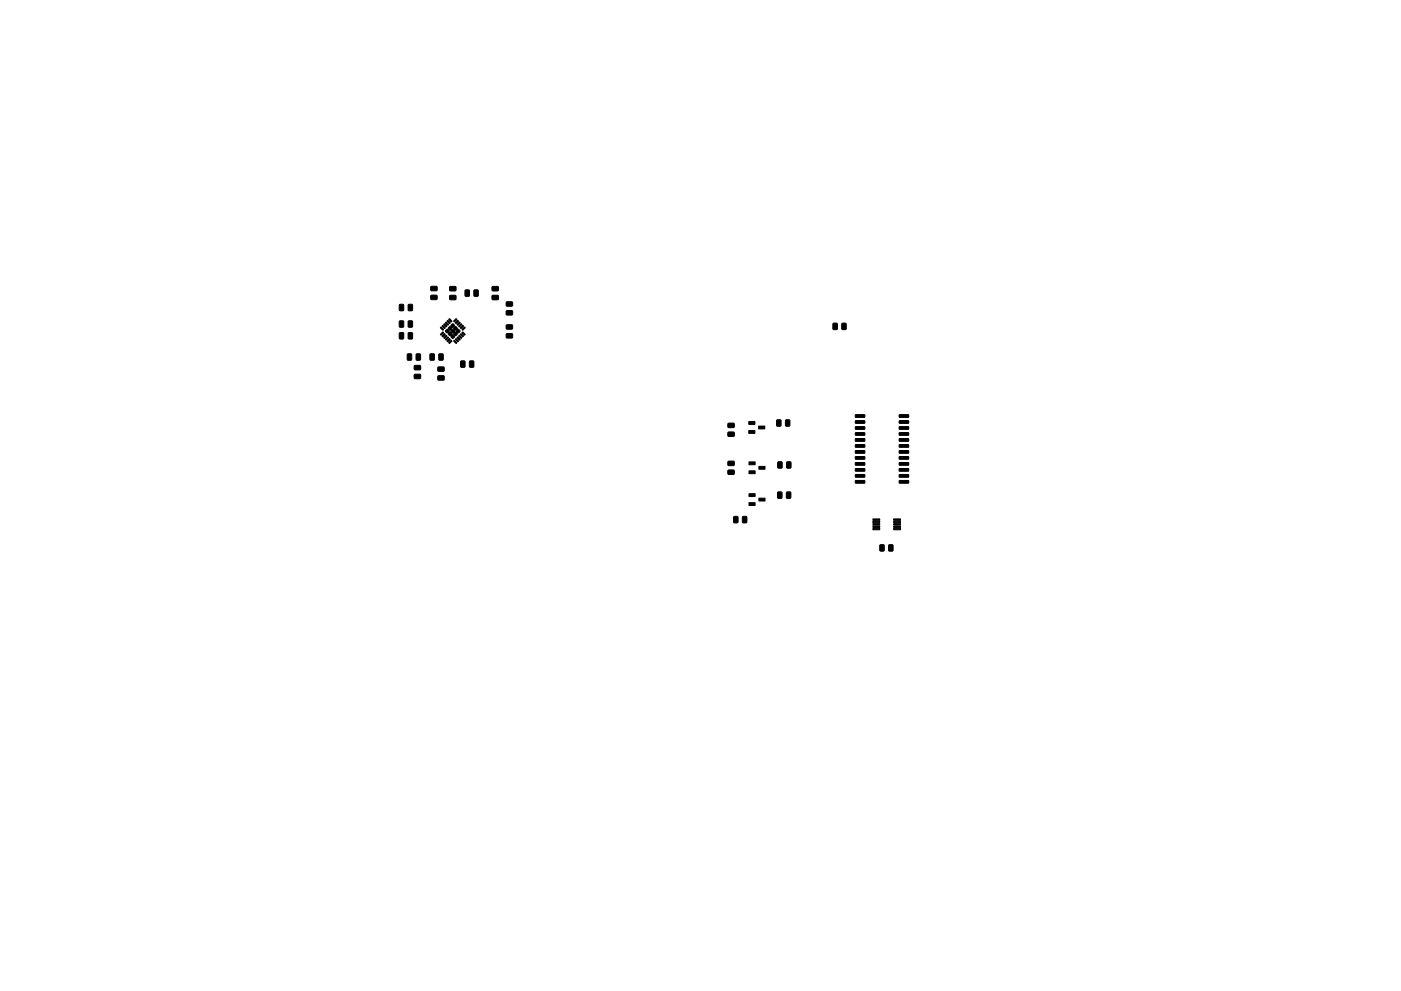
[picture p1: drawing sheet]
<svg xmlns="http://www.w3.org/2000/svg" width="297mm" height="210mm" viewBox="0 0 297 210" stroke-linecap="round" stroke-linejoin="round" font-family="sans-serif">
<g fill="#000" stroke="#000" stroke-width=".21">
<path d="M84.7 64.6l.9 .1-.1 1.2-.8-.1zM84.7 68.1l.9 .1-.1 1.2-.8-.1zM84.7 70.6l.9 .1-.1 1.2-.8-.1zM86.4 75.1l.7-.1 .2 .2v1l-.1 .2-.8-.1zM86.6 64.6l.8 .1v1.2l-.8-.1zM86.6 68.1l.7-.1 .2 .2v1l-.1 .2-.9-.1zM86.6 70.6l.8 .1v1.2l-.8-.1zM88.3 75.1l.8 .1v1.2l-.9-.1zM87.9 77.6h1.2l.1 .8h-1.3zM87.9 79.5l1.2-.1 .1 .9h-1.3zM91.2 75.1l.9 .1-.1 1.2-.8-.1zM91.4 62.7h1.2l.1 .8h-1.3z"/>
<path d="M91.4 60.8h1.2l.1 .8-1.3 .1zM93.4 69.5l.2-.1 .4 .5-.1 .2zM93.1 75.1l.8 .1v1.2l-.8-.1zM93.7 69.1l.2-.1 .5 .6-.2 .1zM93.4 70.9l.5-.5 .1 .2-.4 .5zM92.9 77.9h1.2l.1 .8-.2 .1h-1.1l-.1-.2zM92.9 79.8l1.2-.1 .1 .8-.2 .2-1.1-.1-.1-.1zM94.2 68.7l.5 .5-.1 .1-.5-.4zM93.7 71.3l.5-.5 .2 .1-.5 .6zM94.5 68.4l.1-.1 .5 .6-.2 .1zM94.1 71.6l.5-.5 .1 .2-.4 .5zM94.5 70.1l.4-.2 .3 .4-.4 .3-.3-.3z"/>
<path d="M94.8 68.1l.2-.1 .4 .5-.1 .1zM94.5 72l.4-.5 .2 .1-.5 .6zM95.2 67.7l.1-.1 .5 .6-.2 .1zM95.3 71.9l.2 .1-.6 .5-.1-.2zM95.1 69.6l.4-.3 .3 .4-.4 .4-.4-.3zM95.1 70.7l.4-.3 .3 .5-.4 .3-.4-.3zM95.2 72.7l.4-.5 .2 .1-.5 .6zM95.9 68.7h.2l.3 .4-.4 .4-.4-.4zM95.9 69.9h.2l.3 .3-.4 .4-.4-.3zM95.9 71.1l.2-.1 .3 .4-.4 .4-.4-.4zM96.2 72.3l.2-.1 .4 .6-.1 .1zM95.4 62.7h1.2l.1 .8-1.3 .1z"/>
<path d="M95.4 60.8h1.2l.1 .8-1.3 .1zM96.2 69.6l.4-.3 .4 .4-.5 .4-.3-.3zM96.5 70.5h.2l.3 .3-.4 .4-.4-.3zM96.6 72l.1-.1 .5 .5-.2 .1zM96.2 68.1l.5-.5 .2 .1-.5 .6zM96.9 71.6l.2-.1 .5 .6-.2 .1zM96.6 68.5l.4-.5 .2 .1-.5 .5zM96.8 70.1l.4-.2 .4 .4-.5 .3-.3-.3zM97.3 71.2h.1l.5 .5-.2 .1zM96.9 68.8l.5-.5 .2 .2-.5 .5zM97.7 70.8l.6 .5-.1 .1-.6-.4zM97.3 69.2l.4-.5 .2 .1-.5 .5z"/>
<path d="M98 70.5l.1-.1 .5 .6-.2 .1zM97.6 69.5l.5-.5 .2 .2-.5 .5zM97.7 76.6l.9 .1-.1 1.2-.8-.1zM98 69.9l.4-.5 .2 .1-.5 .6zM98.6 61.6h.9l-.1 1.2h-.8zM99.6 76.6l.8 .1v1.2l-.8-.1zM100.5 61.6h.9l-.1 1.2h-.8zM104.4 62.7h1.2l.1 .8-1.3 .1zM104.4 60.8h1.2l.1 .8-1.3 .1zM107.4 66l1.2-.1 .1 .9h-1.3zM107.4 64.1h1.2l.1 .8h-1.3zM107.4 69l1.2-.1 .1 .9h-1.3z"/>
<path d="M107.4 70.8h1.2l.1 .8-1.3 .1zM176.6 68.6l.9 .1-.1 1.2-.8-.1zM178.5 68.6l.9 .1-.1 1.2-.8-.1zM154.4 91.7h1.2l.1 .8-.2 .1h-1.1l-.1-.2zM154.4 89.8h1.2l.1 .8-1.3 .1zM154.4 99.8l1.2-.1 .1 .9h-1.3zM154.4 97.9h1.2l.1 .8-1.3 .1zM158.7 89.4h1.3v.6h-1.3zM158.7 91.3h1.3v.6h-1.3zM158.8 98h1.3v.6h-1.3zM160.9 90.4h1.3v.6h-1.3zM160.9 98.9h1.3v.6h-1.3z"/>
<path d="M164.7 89.1l.9 .1-.1 1.2-.8-.1zM164.9 98l.9 .1-.1 1.2-.8-.1zM166.6 89.1l.8 .1v1.2l-.8-.1zM166.8 98l.9 .1-.1 1.2-.8-.1zM181.4 88h1.9l.1 .4-.2 .2h-1.8zM181.4 89.3l1.9-.1 .1 .5-.2 .1h-1.8zM181.4 90.5h1.9l.1 .5-.2 .1h-1.8zM181.4 91.8h1.9l.1 .5-.2 .1h-1.8zM181.4 93.1l1.9-.1 .1 .5-.2 .1h-1.8zM181.4 94.4l1.9-.1 .1 .5-.2 .1h-1.8zM181.4 95.6h1.9l.1 .5-.2 .1h-1.8zM181.4 96.9h1.9l.1 .4-.2 .2h-1.8z"/>
<path d="M181.4 98.2l1.9-.1 .1 .5-.2 .1h-1.8zM181.4 99.4h1.9l.1 .5-.2 .1h-1.8zM190.7 99.4h1.9l.1 .5-.2 .1h-1.8zM190.7 98.2l1.9-.1 .1 .5-.2 .1h-1.8zM190.7 96.9h1.9l.1 .4-.2 .2h-1.8zM190.7 95.6h1.9l.1 .5-.2 .1h-1.8zM190.7 94.4l1.9-.1 .1 .5-.2 .1h-1.8zM190.7 93.1l1.9-.1 .1 .5-.2 .1h-1.8zM190.7 91.8h1.9l.1 .5-.2 .1h-1.8zM190.7 90.5h1.9l.1 .5-.2 .1h-1.8zM190.7 89.3l1.9-.1 .1 .5-.2 .1h-1.8zM190.7 88h1.9l.1 .4-.2 .2h-1.8z"/>
<path d="M155.6 109.6l.8 .1v1.2l-.8-.1zM157.5 109.6l.8 .1v1.2l-.9-.1zM158.8 104.7h1.3v.6h-1.3zM158.8 106.6h1.3v.6h-1.3zM158.8 99.9h1.3v.6h-1.3zM160.9 105.7h1.3v.6h-1.3zM164.9 104.4l.9 .1-.1 1.2-.8-.1zM166.8 104.4l.8 .1v1.2l-.8-.1zM181.4 100.7h1.9l.1 .4-.2 .2h-1.8zM181.4 102l1.9-.1 .1 .5-.2 .1h-1.8zM185.1 112.1h1.4v.3h-1.4zM185.1 111.6h1.4v.3h-1.4z"/>
<path d="M185.1 111.1h1.4v.3h-1.4zM185.1 110.6h1.4v.3h-1.4zM185.1 110.1h1.4v.3h-1.4zM186.6 115.6l.8 .1v1.2l-.8-.1zM188.5 115.6l.8 .1v1.2l-.9-.1zM189.5 110.1h1.4v.3h-1.4zM189.5 110.6h1.4v.3h-1.4zM189.5 111.1h1.4v.3h-1.4zM189.5 111.6h1.4v.3h-1.4zM189.5 112.1h1.4v.3h-1.4zM190.7 102l1.9-.1 .1 .5-.2 .1h-1.8zM190.7 100.7h1.9l.1 .4-.2 .2h-1.8z"/>
</g>
</svg>
